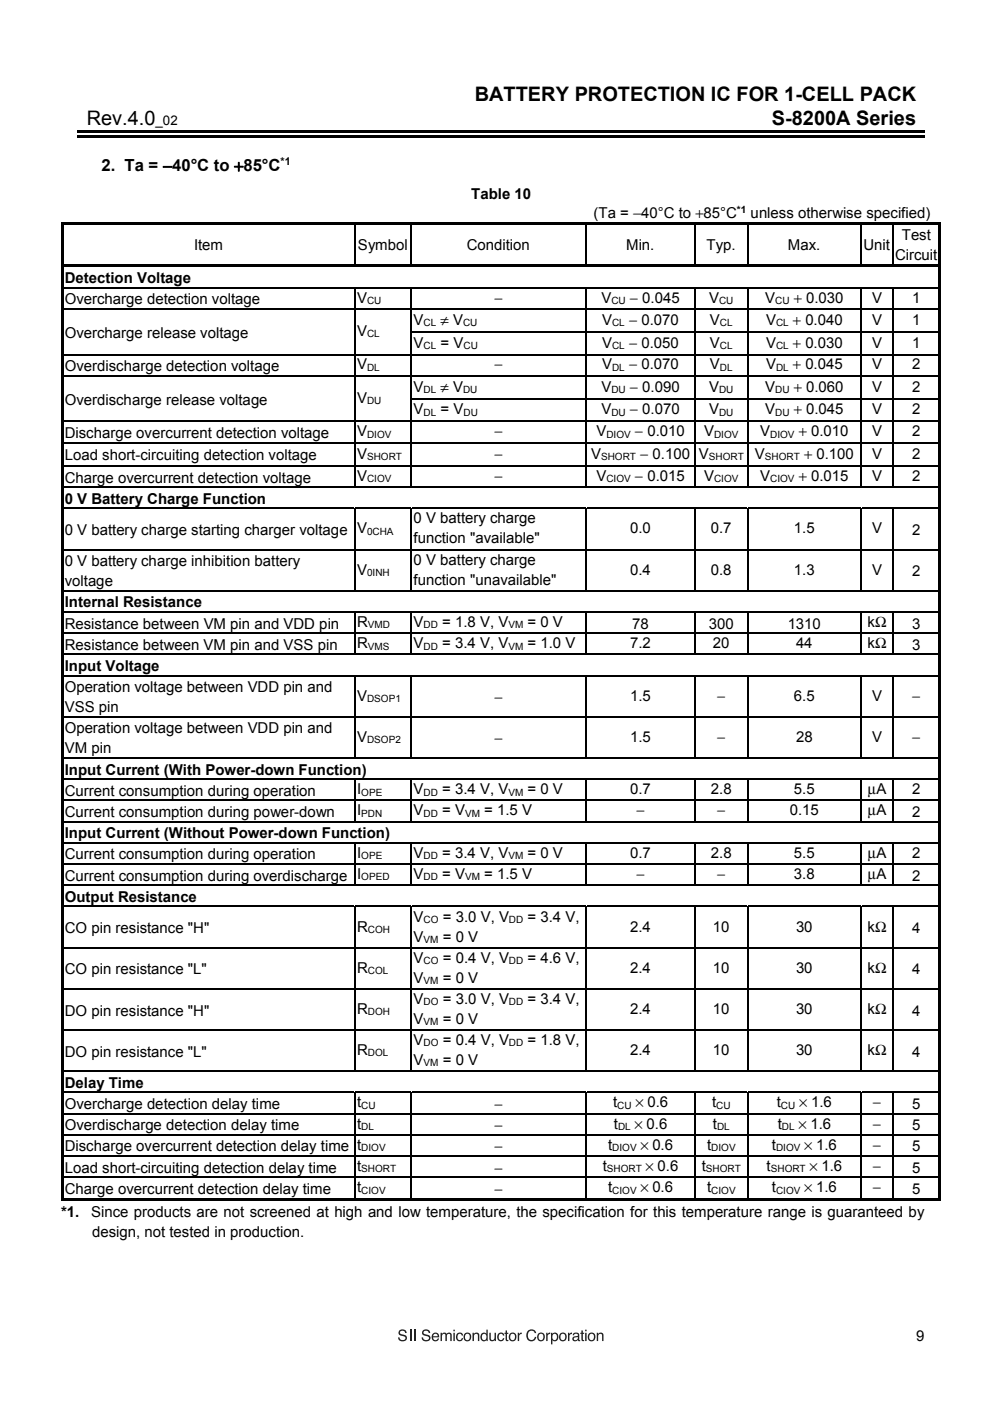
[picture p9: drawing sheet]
<svg xmlns="http://www.w3.org/2000/svg" width="210mm" height="297mm" viewBox="0 0 210 297" stroke-linecap="round" stroke-linejoin="round" font-family="sans-serif">
<defs><g id="words">
<g font-size="4.2">
<text x="100.7" y="21.4">BATTERY PROTECTION IC FOR 1-CELL PACK</text>
<text x="18.4" y="26.4">Rev.4.0</text>
<text x="163.7" y="26.4">S-8200A Series</text>
</g>
<text font-size="3.5" x="21.5" y="36.3">2. Ta = −40°C to +85°C</text>
<g font-size="3.2">
<text x="99.9" y="42.1">Table 10</text>
<text x="125.9" y="46.2">(Ta = −40°C to +85°C</text>
<text x="159.2" y="46.2">unless otherwise specified)</text>
<text x="41.1" y="53.1">Item</text>
<text x="75.9" y="53.1">Symbol</text>
<text x="99" y="53.1">Condition</text>
<text x="132.8" y="53.1">Min.</text>
<text x="149.9" y="53.1">Typ.</text>
<text x="167.1" y="53.1">Max.</text>
<text x="183.1" y="53.1">Unit</text>
<text x="191.3" y="51">Test</text>
<text x="13.7" y="60">Detection Voltage</text>
<text x="189.8" y="55.2">Circuit</text>
<text x="13.7" y="64.5">Overcharge detection voltage</text>
<text x="75.7" y="64.2">V</text>
<text x="104.9" y="64.2">−</text>
<text x="127.6" y="64.2">V</text>
<text x="133.6" y="64.2">− 0.045</text>
<text x="150.4" y="64.2">V</text>
<text x="162.3" y="64.2">V</text>
<text x="168.4" y="64.2">+ 0.030</text>
<text x="185" y="64.2">V</text>
<text x="193.5" y="64.2">1</text>
<text x="13.7" y="71.6">Overcharge release voltage</text>
<text x="75.7" y="71.2">V</text>
<text x="87.7" y="68.8">V</text>
<text x="93.4" y="68.8">≠ V</text>
<text x="127.7" y="68.8">V</text>
<text x="133.4" y="68.8">− 0.070</text>
<text x="150.6" y="68.8">V</text>
<text x="162.5" y="68.8">V</text>
<text x="168.2" y="68.8">+ 0.040</text>
<text x="185" y="68.8">V</text>
<text x="193.5" y="68.8">1</text>
<text x="87.7" y="73.7">V</text>
<text x="93.5" y="73.7">= V</text>
<text x="127.7" y="73.7">V</text>
<text x="133.4" y="73.7">− 0.050</text>
<text x="150.6" y="73.7">V</text>
<text x="162.5" y="73.7">V</text>
<text x="168.2" y="73.7">+ 0.030</text>
<text x="185" y="73.7">V</text>
<text x="193.5" y="73.7">1</text>
<text x="13.7" y="78.7">Overdischarge detection voltage</text>
<text x="75.7" y="78.3">V</text>
<text x="87.7" y="83">V</text>
<text x="93.4" y="83">≠ V</text>
<text x="104.9" y="78.3">−</text>
<text x="127.6" y="83">V</text>
<text x="127.7" y="78.3">V</text>
<text x="133.4" y="78.3">− 0.070</text>
<text x="133.6" y="83">− 0.090</text>
<text x="150.4" y="83">V</text>
<text x="150.6" y="78.3">V</text>
<text x="162.3" y="83">V</text>
<text x="162.5" y="78.3">V</text>
<text x="168.2" y="78.3">+ 0.045</text>
<text x="168.4" y="83">+ 0.060</text>
<text x="185" y="78.3">V</text>
<text x="185" y="83">V</text>
<text x="193.5" y="78.3">2</text>
<text x="193.5" y="83">2</text>
<text x="13.7" y="85.8">Overdischarge release voltage</text>
<text x="75.7" y="85.4">V</text>
<text x="87.7" y="87.9">V</text>
<text x="93.5" y="87.9">= V</text>
<text x="127.6" y="87.9">V</text>
<text x="133.6" y="87.9">− 0.070</text>
<text x="150.4" y="87.9">V</text>
<text x="162.3" y="87.9">V</text>
<text x="168.4" y="87.9">+ 0.045</text>
<text x="185" y="87.9">V</text>
<text x="193.5" y="87.9">2</text>
<text x="13.7" y="92.9">Discharge overcurrent detection voltage</text>
<text x="75.7" y="92.5">V</text>
<text x="104.9" y="92.5">−</text>
<text x="126.5" y="92.5">V</text>
<text x="134.7" y="92.5">− 0.010</text>
<text x="149.3" y="92.5">V</text>
<text x="161.2" y="92.5">V</text>
<text x="169.4" y="92.5">+ 0.010</text>
<text x="185" y="92.5">V</text>
<text x="193.5" y="92.5">2</text>
<text x="13.7" y="97.6">Load short-circuiting detection voltage</text>
<text x="75.7" y="97.3">V</text>
<text x="75.7" y="102">V</text>
<text x="104.9" y="97.3">−</text>
<text x="104.9" y="102">−</text>
<text x="125.4" y="97.3">V</text>
<text x="126.5" y="102">V</text>
<text x="134.7" y="102">− 0.015</text>
<text x="135.8" y="97.3">− 0.100 V</text>
<text x="149.3" y="102">V</text>
<text x="160.1" y="97.3">V</text>
<text x="161.2" y="102">V</text>
<text x="169.4" y="102">+ 0.015</text>
<text x="170.6" y="97.3">+ 0.100</text>
<text x="185" y="97.3">V</text>
<text x="185" y="102">V</text>
<text x="193.5" y="97.3">2</text>
<text x="193.5" y="102">2</text>
<text x="13.7" y="102.3">Charge overcurrent detection voltage</text>
<text x="13.7" y="106.8">0 V Battery Charge Function</text>
<text x="13.7" y="113.4">0 V battery charge starting charger voltage</text>
<text x="75.7" y="113.1">V</text>
<text x="87.7" y="111">0 V battery charge</text>
<text x="133.6" y="113.1">0.0</text>
<text x="150.8" y="113.1">0.7</text>
<text x="168.4" y="113.1">1.5</text>
<text x="185" y="113.1">V</text>
<text x="193.5" y="113.4">2</text>
<text x="87.7" y="115.2">function &quot;available&quot;</text>
<text x="87.7" y="119.7">0 V battery charge</text>
<text x="13.7" y="120.1">0 V battery charge inhibition battery</text>
<text x="13.7" y="124.3">voltage</text>
<text x="75.7" y="121.8">V</text>
<text x="87.7" y="124">function &quot;unavailable&quot;</text>
<text x="133.6" y="121.8">0.4</text>
<text x="150.8" y="121.8">0.8</text>
<text x="168.4" y="121.8">1.3</text>
<text x="185" y="121.8">V</text>
<text x="193.5" y="122.2">2</text>
<text x="13.7" y="128.8">Internal Resistance</text>
<text x="13.7" y="133.3">Resistance between VM pin and VDD pin</text>
<text x="13.7" y="137.8">Resistance between VM pin and VSS pin</text>
<text x="75.7" y="132.9">R</text>
<text x="75.7" y="137.4">R</text>
<text x="87.7" y="132.9">V</text>
<text x="87.7" y="137.4">V</text>
<text x="93.8" y="132.9">= 1.8 V, V</text>
<text x="93.8" y="137.4">= 3.4 V, V</text>
<text x="111.9" y="132.9">= 0 V</text>
<text x="111.9" y="137.4">= 1.0 V</text>
<text x="133.7" y="137.4">7.2</text>
<text x="134.1" y="133.3">78</text>
<text x="150.3" y="133.3">300</text>
<text x="151.2" y="137.4">20</text>
<text x="167.1" y="133.3">1310</text>
<text x="168.8" y="137.4">44</text>
<text x="184" y="137.4">kΩ</text>
<text x="184" y="132.9">kΩ</text>
<text x="193.5" y="133.3">3</text>
<text x="193.5" y="137.8">3</text>
<text x="13.7" y="142.3">Input Voltage</text>
<text x="13.7" y="146.8">Operation voltage between VDD pin and</text>
<text x="75.7" y="148.5">V</text>
<text x="104.9" y="148.9">−</text>
<text x="133.6" y="148.5">1.5</text>
<text x="152.1" y="148.5">−</text>
<text x="168.4" y="148.5">6.5</text>
<text x="185" y="148.5">V</text>
<text x="193.5" y="148.5">−</text>
<text x="13.7" y="151">VSS pin</text>
<text x="13.7" y="155.5">Operation voltage between VDD pin and</text>
<text x="13.7" y="159.7">VM pin</text>
<text x="75.7" y="157.3">V</text>
<text x="104.9" y="157.6">−</text>
<text x="133.6" y="157.3">1.5</text>
<text x="152.1" y="157.3">−</text>
<text x="168.8" y="157.3">28</text>
<text x="185" y="157.3">V</text>
<text x="193.5" y="157.3">−</text>
<text x="13.7" y="164.2">Input Current (With Power-down Function)</text>
<text x="13.7" y="168.7">Current consumption during operation</text>
<text x="13.7" y="173.2">Current consumption during power-down</text>
<text x="75.7" y="168.4">I</text>
<text x="75.7" y="172.9">I</text>
<text x="87.7" y="168.4">V</text>
<text x="87.7" y="172.9">V</text>
<text x="93.8" y="168.4">= 3.4 V, V</text>
<text x="93.8" y="172.9">= V</text>
<text x="102.7" y="172.9">= 1.5 V</text>
<text x="111.9" y="168.4">= 0 V</text>
<text x="133.7" y="168.4">0.7</text>
<text x="135" y="172.9">−</text>
<text x="150.8" y="168.4">2.8</text>
<text x="152.1" y="172.9">−</text>
<text x="167.5" y="172.9">0.15</text>
<text x="168.4" y="168.4">5.5</text>
<text x="184" y="168.4">μA</text>
<text x="184" y="172.9">μA</text>
<text x="193.5" y="168.4">2</text>
<text x="193.5" y="173.2">2</text>
<text x="13.7" y="177.7">Input Current (Without Power-down Function)</text>
<text x="13.7" y="182.2">Current consumption during operation</text>
<text x="75.7" y="181.9">I</text>
<text x="87.7" y="181.9">V</text>
<text x="93.8" y="181.9">= 3.4 V, V</text>
<text x="111.9" y="181.9">= 0 V</text>
<text x="133.7" y="181.9">0.7</text>
<text x="150.8" y="181.9">2.8</text>
<text x="168.4" y="181.9">5.5</text>
<text x="184" y="181.9">μA</text>
<text x="193.5" y="181.9">2</text>
<text x="13.7" y="186.7">Current consumption during overdischarge</text>
<text x="13.7" y="191.2">Output Resistance</text>
<text x="75.7" y="186.4">I</text>
<text x="87.7" y="186.4">V</text>
<text x="93.8" y="186.4">= V</text>
<text x="102.7" y="186.4">= 1.5 V</text>
<text x="135" y="186.4">−</text>
<text x="152.1" y="186.4">−</text>
<text x="168.4" y="186.4">3.8</text>
<text x="184" y="186.4">μA</text>
<text x="193.5" y="186.7">2</text>
<text x="13.7" y="197.8">CO pin resistance &quot;H&quot;</text>
<text x="75.7" y="197.5">R</text>
<text x="87.7" y="195.4">V</text>
<text x="93.9" y="195.4">= 3.0 V, V</text>
<text x="111.9" y="195.4">= 3.4 V,</text>
<text x="133.6" y="197.5">2.4</text>
<text x="151.2" y="197.5">10</text>
<text x="168.8" y="197.5">30</text>
<text x="184" y="197.5">kΩ</text>
<text x="193.5" y="197.8">4</text>
<text x="87.7" y="199.6">V</text>
<text x="93.9" y="199.6">= 0 V</text>
<text x="13.7" y="206.6">CO pin resistance &quot;L&quot;</text>
<text x="75.7" y="206.2">R</text>
<text x="87.7" y="208.3">V</text>
<text x="87.7" y="204.1">V</text>
<text x="93.9" y="204.1">= 0.4 V, V</text>
<text x="93.9" y="208.3">= 0 V</text>
<text x="111.9" y="204.1">= 4.6 V,</text>
<text x="133.6" y="206.2">2.4</text>
<text x="151.2" y="206.2">10</text>
<text x="168.8" y="206.2">30</text>
<text x="184" y="206.2">kΩ</text>
<text x="193.5" y="206.6">4</text>
<text x="13.7" y="215.3">DO pin resistance &quot;H&quot;</text>
<text x="75.7" y="215">R</text>
<text x="87.7" y="212.9">V</text>
<text x="93.9" y="212.9">= 3.0 V, V</text>
<text x="111.9" y="212.9">= 3.4 V,</text>
<text x="133.6" y="215">2.4</text>
<text x="151.2" y="215">10</text>
<text x="168.8" y="215">30</text>
<text x="184" y="215">kΩ</text>
<text x="193.5" y="215.3">4</text>
<text x="87.7" y="217.1">V</text>
<text x="87.7" y="221.6">V</text>
<text x="93.9" y="217.1">= 0 V</text>
<text x="93.9" y="221.6">= 0.4 V, V</text>
<text x="111.9" y="221.6">= 1.8 V,</text>
<text x="13.7" y="224">DO pin resistance &quot;L&quot;</text>
<text x="75.7" y="223.7">R</text>
<text x="87.7" y="225.8">V</text>
<text x="93.9" y="225.8">= 0 V</text>
<text x="133.6" y="223.7">2.4</text>
<text x="151.2" y="223.7">10</text>
<text x="168.8" y="223.7">30</text>
<text x="184" y="223.7">kΩ</text>
<text x="193.5" y="224">4</text>
<text x="13.7" y="230.7">Delay Time</text>
<text x="13.7" y="235.1">Overcharge detection delay time</text>
<text x="13.7" y="239.6">Overdischarge detection delay time</text>
<text x="75.7" y="234.8">t</text>
<text x="75.7" y="239.3">t</text>
<text x="104.9" y="235.1">−</text>
<text x="104.9" y="239.6">−</text>
<text x="130" y="234.8">t</text>
<text x="130.2" y="239.3">t</text>
<text x="134.6" y="239.3">× 0.6</text>
<text x="134.8" y="234.8">× 0.6</text>
<text x="151" y="234.8">t</text>
<text x="151.2" y="239.3">t</text>
<text x="164.8" y="234.8">t</text>
<text x="165" y="239.3">t</text>
<text x="169.3" y="239.3">× 1.6</text>
<text x="169.5" y="234.8">× 1.6</text>
<text x="185.1" y="239.3">−</text>
<text x="185.1" y="234.8">−</text>
<text x="193.5" y="239.6">5</text>
<text x="193.5" y="235.1">5</text>
<text x="13.7" y="244.1">Discharge overcurrent detection delay time</text>
<text x="75.7" y="243.8">t</text>
<text x="104.9" y="244.1">−</text>
<text x="129" y="243.8">t</text>
<text x="135.8" y="243.8">× 0.6</text>
<text x="150" y="243.8">t</text>
<text x="163.7" y="243.8">t</text>
<text x="170.6" y="243.8">× 1.6</text>
<text x="185.1" y="243.8">−</text>
<text x="193.5" y="244.1">5</text>
<text x="13.7" y="248.6">Load short-circuiting detection delay time</text>
<text x="75.7" y="248.3">t</text>
<text x="104.9" y="248.6">−</text>
<text x="127.8" y="248.3">t</text>
<text x="136.9" y="248.3">× 0.6</text>
<text x="148.8" y="248.3">t</text>
<text x="162.6" y="248.3">t</text>
<text x="171.7" y="248.3">× 1.6</text>
<text x="185.1" y="248.3">−</text>
<text x="193.5" y="248.6">5</text>
<text x="13.7" y="253.1">Charge overcurrent detection delay time</text>
<text x="75.7" y="252.8">t</text>
<text x="104.9" y="253.1">−</text>
<text x="129" y="252.8">t</text>
<text x="135.8" y="252.8">× 0.6</text>
<text x="150" y="252.8">t</text>
<text x="163.7" y="252.8">t</text>
<text x="170.6" y="252.8">× 1.6</text>
<text x="185.1" y="252.8">−</text>
<text x="193.5" y="253.1">5</text>
<text x="13" y="258">*1.</text>
<text x="19.3" y="258">Since products are not screened at high and low temperature, the specification for this temperature range is guaranteed by</text>
<text x="19.5" y="262.3">design, not tested in production.</text>
<text x="194.3" y="284.4">9</text>
</g>
<text font-size="2.8" x="33" y="26.4">_02</text>
<text font-size="2.3" x="59.5" y="35.1">*1</text>
<g font-size="2.1">
<text x="156.3" y="45.2">*1</text>
<text x="77.9" y="64.4">CU</text>
<text x="129.7" y="64.4">CU</text>
<text x="152.5" y="64.4">CU</text>
<text x="164.4" y="64.4">CU</text>
<text x="77.9" y="71.5">CL</text>
<text x="89.9" y="69.1">CL</text>
<text x="98.2" y="69.1">CU</text>
<text x="129.8" y="69.1">CL</text>
<text x="152.7" y="69.1">CL</text>
<text x="164.6" y="69.1">CL</text>
<text x="89.9" y="74">CL</text>
<text x="98.3" y="74">CU</text>
<text x="129.8" y="74">CL</text>
<text x="152.7" y="74">CL</text>
<text x="164.6" y="74">CL</text>
<text x="77.9" y="78.6">DL</text>
<text x="89.9" y="83.3">DL</text>
<text x="98.2" y="83.3">DU</text>
<text x="129.7" y="83.3">DU</text>
<text x="129.8" y="78.6">DL</text>
<text x="152.5" y="83.3">DU</text>
<text x="152.7" y="78.6">DL</text>
<text x="164.4" y="83.3">DU</text>
<text x="164.6" y="78.6">DL</text>
<text x="77.9" y="85.7">DU</text>
<text x="89.9" y="88.1">DL</text>
<text x="98.3" y="88.1">DU</text>
<text x="129.7" y="88.1">DU</text>
<text x="152.5" y="88.1">DU</text>
<text x="164.4" y="88.1">DU</text>
<text x="77.9" y="92.8">DIOV</text>
<text x="128.6" y="92.8">DIOV</text>
<text x="151.4" y="92.8">DIOV</text>
<text x="163.3" y="92.8">DIOV</text>
<text x="77.9" y="97.5">SHORT</text>
<text x="127.5" y="97.5">SHORT</text>
<text x="150.3" y="97.5">SHORT</text>
<text x="162.2" y="97.5">SHORT</text>
<text x="77.9" y="102.3">CIOV</text>
<text x="128.6" y="102.3">CIOV</text>
<text x="151.4" y="102.3">CIOV</text>
<text x="163.3" y="102.3">CIOV</text>
<text x="77.9" y="113.4">0CHA</text>
<text x="77.9" y="122.1">0INH</text>
<text x="78" y="133.2">VMD</text>
<text x="78" y="137.7">VMS</text>
<text x="89.9" y="133.2">DD</text>
<text x="89.9" y="137.7">DD</text>
<text x="107.8" y="133.2">VM</text>
<text x="107.8" y="137.7">VM</text>
<text x="77.9" y="148.8">DSOP1</text>
<text x="77.9" y="157.6">DSOP2</text>
<text x="76.6" y="168.7">OPE</text>
<text x="76.6" y="173.2">PDN</text>
<text x="89.9" y="168.7">DD</text>
<text x="89.9" y="173.2">DD</text>
<text x="98.7" y="173.2">VM</text>
<text x="107.8" y="168.7">VM</text>
<text x="76.6" y="182.2">OPE</text>
<text x="89.9" y="182.2">DD</text>
<text x="107.8" y="182.2">VM</text>
<text x="76.6" y="186.7">OPED</text>
<text x="89.9" y="186.7">DD</text>
<text x="98.7" y="186.7">VM</text>
<text x="78" y="197.8">COH</text>
<text x="89.9" y="195.7">CO</text>
<text x="107.9" y="195.7">DD</text>
<text x="89.9" y="199.9">VM</text>
<text x="78" y="206.5">COL</text>
<text x="89.9" y="204.4">CO</text>
<text x="89.9" y="208.6">VM</text>
<text x="107.9" y="204.4">DD</text>
<text x="78" y="215.2">DOH</text>
<text x="89.9" y="213.1">DO</text>
<text x="107.9" y="213.1">DD</text>
<text x="89.9" y="217.4">VM</text>
<text x="89.9" y="221.8">DO</text>
<text x="107.9" y="221.8">DD</text>
<text x="78" y="224">DOL</text>
<text x="89.9" y="226.1">VM</text>
<text x="76.6" y="235.1">CU</text>
<text x="76.6" y="239.6">DL</text>
<text x="130.9" y="235.1">CU</text>
<text x="131.1" y="239.6">DL</text>
<text x="151.9" y="235.1">CU</text>
<text x="152.1" y="239.6">DL</text>
<text x="165.7" y="235.1">CU</text>
<text x="165.8" y="239.6">DL</text>
<text x="76.6" y="244.1">DIOV</text>
<text x="129.9" y="244.1">DIOV</text>
<text x="150.9" y="244.1">DIOV</text>
<text x="164.6" y="244.1">DIOV</text>
<text x="76.6" y="248.6">SHORT</text>
<text x="128.7" y="248.6">SHORT</text>
<text x="149.7" y="248.6">SHORT</text>
<text x="163.5" y="248.6">SHORT</text>
<text x="76.6" y="253.1">CIOV</text>
<text x="129.9" y="253.1">CIOV</text>
<text x="150.9" y="253.1">CIOV</text>
<text x="164.6" y="253.1">CIOV</text>
</g>
</g></defs>
<path d="M16.3 28.6h77.7v.5h-77.7zM16.3 27.5h77.7v.5h-77.7zM93.8 27.5h1.6v.5h-1.6zM93.8 28.6h102.4v.5h-102.4zM95.4 27.5h100.8v.5h-100.8z" fill="#000"/>
<path d="M84.7 282.1a.92 .92 0 0 1 1.5 .5h-.3a.54 .54 0 0 0-.5-.5 .54 .54 0 0 0-.5 .6l.2 .1a1.03 1.03 0 0 1 1.2 1.1 .99 .99 0 0 1-1.1 .5 .99 .99 0 0 1-.8-.8h.3a.61 .61 0 0 0 .7 .5 .61 .61 0 0 0 .6-.6l-.3-.2a.97 .97 0 0 1-1.2-.9z" fill="#231f20"/>
<path d="M87.1 281.9v2.4M88.1 281.9v2.4" fill="none" stroke="#231f20" stroke-width=".33"/>
<g fill="#231f20">
<path d="M89.7 282.1a.92 .92 0 0 1 1.5 .5h-.3a.54 .54 0 0 0-.5-.5 .54 .54 0 0 0-.5 .6l.2 .1a1.03 1.03 0 0 1 1.2 1.1 .99 .99 0 0 1-1.1 .5 .99 .99 0 0 1-.8-.8h.3a.61 .61 0 0 0 .7 .5 .61 .61 0 0 0 .6-.6l-.3-.2a.97 .97 0 0 1-1.2-.9z"/>
<path d="M93.4 282.6h.3v.2a.58 .58 0 0 1 1 0 .59 .59 0 0 1 .7-.2 .59 .59 0 0 1 .4 .6v1.1h-.3v-1.3l-.3-.2-.4 .3v1.2h-.3v-1.1a.4 .4 0 0 0-.5-.4 .4 .4 0 0 0-.3 .6v.9h-.3z"/>
<path d="M96.9 282.8a.72 .72 0 0 1 .8-.3 .72 .72 0 0 1 .5 .7h-.3a.49 .49 0 0 0-.6-.4 .49 .49 0 0 0-.3 .7 .47 .47 0 0 0 .4 .6 .47 .47 0 0 0 .5-.4h.3a.79 .79 0 0 1-1 .6 .79 .79 0 0 1-.5-1.1z"/>
<path d="M100.2 282.6h.3v.2a.63 .63 0 0 1 .7-.2 .63 .63 0 0 1 .5 .6v1.1h-.3v-1.1a.44 .44 0 0 0-.6-.4 .44 .44 0 0 0-.3 .6v.9h-.3z"/>
<path d="M103.8 282.6h.3v1.1a.44 .44 0 0 0 .6 .4 .44 .44 0 0 0 .2-.7v-.8h.3v1.7h-.3v-.2a.6 .6 0 0 1-.7 .3 .6 .6 0 0 1-.4-.6z"/>
<path d="M105.7 282.8a.72 .72 0 0 1 .8-.3 .72 .72 0 0 1 .5 .7h-.3a.49 .49 0 0 0-.7-.4 .49 .49 0 0 0-.2 .7 .47 .47 0 0 0 .3 .6 .47 .47 0 0 0 .6-.4h.3a.79 .79 0 0 1-1.1 .6 .79 .79 0 0 1-.4-1.1z"/>
<path d="M107.2 282.1h.3v.5h.3v.2h-.3v1.2l.3 .1v.2a.42 .42 0 0 1-.6-.3v-1.2h-.2v-.2h.2z"/>
<path d="M109.8 282.6h.3v.3l.3-.3 .3-.1v.4a.47 .47 0 0 0-.6 .4v1h-.3z"/>
<path d="M111.9 282.2a1.03 1.03 0 0 1 1-.3 1.03 1.03 0 0 1 .8 .7h-.3a.77 .77 0 0 0-1-.4 .77 .77 0 0 0-.4 1 .75 .75 0 0 0 .5 .9 .75 .75 0 0 0 .9-.7h.3a1.11 1.11 0 0 1-1.4 .9 1.11 1.11 0 0 1-.6-1.5z"/>
<path d="M115.8 282.6h.3v.3l.3-.3 .3-.1v.4a.47 .47 0 0 0-.6 .4v1h-.3z"/>
<path d="M120.5 282.6h.3v.3l.3-.3 .2-.1v.4a.47 .47 0 0 0-.5 .4v1h-.3z"/>
<path d="M123.3 282.1h.3v.5h.3v.2h-.3v1.2l.3 .1v.2a.42 .42 0 0 1-.6-.3v-1.2h-.2v-.2h.2z"/>
<path d="M126.6 282.6h.3v.2a.63 .63 0 0 1 .7-.2 .63 .63 0 0 1 .4 .6v1.1h-.3v-1.1a.44 .44 0 0 0-.5-.4 .44 .44 0 0 0-.3 .6v.9h-.3z"/>
<path d="M92 282.9l-.1 .4h.9l-.3-.5zM91.8 282.8a.8 .8 0 0 1 1-.2 .8 .8 0 0 1 .3 .9h-1.2a.5 .5 0 0 0 .3 .6 .5 .5 0 0 0 .6-.3h.3a.85 .85 0 0 1-1.2 .5 .85 .85 0 0 1-.3-1.3z"/>
<path d="M96.2 282.6h.3v1.7h-.3zM96.2 281.9h.3v.4h-.3z"/>
<path d="M98.8 282.9a.63 .63 0 0 0-.2 .9 .63 .63 0 0 0 .9 .1 .64 .64 0 0 0 .1-.8 .64 .64 0 0 0-.8-.2zM98.5 282.8a.86 .86 0 0 1 1.3 .1 .86 .86 0 0 1-.2 1.2 .86 .86 0 0 1-1.2-.1l-.1-.8z"/>
<path d="M102.3 283a.61 .61 0 0 0-.1 .8 .61 .61 0 0 0 .8 .2 .61 .61 0 0 0 .2-.9 .61 .61 0 0 0-.9-.1zM102.2 282.7l.6-.1 .4 .2v-.9h.2v2.4h-.2v-.2a.76 .76 0 0 1-1 .2 .76 .76 0 0 1-.3-1.1z"/>
<path d="M108.4 282.9a.63 .63 0 0 0-.2 .9 .63 .63 0 0 0 .9 .1 .64 .64 0 0 0 .1-.8 .64 .64 0 0 0-.8-.2zM108.1 282.8a.86 .86 0 0 1 1.2 .1 .86 .86 0 0 1-.1 1.2 .86 .86 0 0 1-1.2-.1l-.1-.8z"/>
<path d="M114.5 282.9a.63 .63 0 0 0-.3 .9 .63 .63 0 0 0 .9 .1 .64 .64 0 0 0 .1-.8 .64 .64 0 0 0-.7-.2zM114.2 282.8a.86 .86 0 0 1 1.2 .1 .86 .86 0 0 1-.2 1.2 .86 .86 0 0 1-1.2-.1v-.8z"/>
<path d="M117.3 282.9a.62 .62 0 0 0-.2 .9 .62 .62 0 0 0 .9 .2 .62 .62 0 0 0 .1-.9 .62 .62 0 0 0-.8-.2zM116.9 282.6h.3v.2a.78 .78 0 0 1 1-.1 .78 .78 0 0 1 .2 1.1 .7 .7 0 0 1-.5 .6 .7 .7 0 0 1-.7-.3v.9h-.3z"/>
<path d="M119.1 282.9a.63 .63 0 0 0-.2 .9 .63 .63 0 0 0 .9 .1 .64 .64 0 0 0 .1-.8 .64 .64 0 0 0-.8-.2zM118.8 282.8a.86 .86 0 0 1 1.2 .1 .86 .86 0 0 1-.1 1.2 .86 .86 0 0 1-1.2-.1l-.1-.8z"/>
<path d="M121.7 283.7a.42 .42 0 0 0 .6 .4 .42 .42 0 0 0 .2-.6zM121.6 282.8a.76 .76 0 0 1 1.3 .2v1.1h.2v.2l-.2 .1a.5 .5 0 0 0-.8 0 .54 .54 0 0 1-.7-.4 .54 .54 0 0 1 .5-.7l.7-.1a.4 .4 0 0 0-.4-.4 .4 .4 0 0 0-.4 .3h-.3z"/>
<path d="M124.1 282.6h.3v1.7h-.3zM124.1 281.9h.3v.4h-.3z"/>
<path d="M125.2 282.9a.63 .63 0 0 0-.2 .9 .63 .63 0 0 0 .9 .1 .64 .64 0 0 0 .1-.8 .64 .64 0 0 0-.8-.2zM124.9 282.8a.86 .86 0 0 1 1.2 .1 .86 .86 0 0 1-.1 1.2 .86 .86 0 0 1-1.2-.1l-.1-.8z"/>
</g>
<g fill="#000">
<path d="M13 47.1h.5v.5h-.5zM13 47.1h186.6v.5h-186.6zM13 47.6h.5v8.5h-.5zM13 56.1h62.6v.5h-62.6zM75.4 56.1h12.3v.5h-12.3zM87.4 56.1h37.3v.5h-37.3zM124.4 56.1h23.4v.5h-23.4zM147.6 56.1h11.4v.5h-11.4zM158.7 56.1h24.4v.5h-24.4zM182.8 56.1h7v.5h-7zM189.5 56.1h10.1v.5h-10.1zM199.1 47.1h.5v.5h-.5z"/>
<path d="M199.1 47.6h.5v8.5h-.5zM13 56.6h.5v4.2h-.5zM13 60.8h.5v.3h-.5zM13 61.1h.5v4.2h-.5zM13 65.3h.5v.3h-.5zM13 65.6h.5v4.6h-.5zM13 70.2h.5v.3h-.5zM13 70.5h.5v4.5h-.5zM13 75h.5v.3h-.5zM13 75.3h.5v4.2h-.5zM13 79.5h.5v.3h-.5zM75.1 60.8h.3v.3h-.3z"/>
<path d="M75.1 65.3h.3v.3h-.3zM75.1 70.2h.3v.3h-.3zM75.1 75h.3v.3h-.3zM75.1 79.5h.3v.3h-.3zM87.1 60.8h.3v.3h-.3zM87.1 65.3h.3v.3h-.3zM87.1 70.2h.3v.3h-.3zM87.1 75h.3v.3h-.3zM87.1 79.5h.3v.3h-.3zM124.2 60.8h.2v.3h-.2zM124.2 65.3h.2v.3h-.2zM124.2 70.2h.2v.3h-.2z"/>
<path d="M124.2 75h.2v.3h-.2zM124.2 79.5h.2v.3h-.2zM147.3 60.8h.3v.3h-.3zM147.3 65.3h.3v.3h-.3zM147.3 70.2h.3v.3h-.3zM147.3 75h.3v.3h-.3zM147.3 79.5h.3v.3h-.3zM158.4 60.8h.3v.3h-.3zM158.4 65.3h.3v.3h-.3zM158.4 70.2h.3v.3h-.3zM158.4 75h.3v.3h-.3zM158.4 79.5h.3v.3h-.3z"/>
<path d="M182.6 60.8h.2v.3h-.2zM182.6 65.3h.2v.3h-.2zM182.6 70.2h.2v.3h-.2zM182.6 75h.2v.3h-.2zM182.6 79.5h.2v.3h-.2zM189.2 60.8h.3v.3h-.3zM189.2 65.3h.3v.3h-.3zM189.2 70.2h.3v.3h-.3zM189.2 75h.3v.3h-.3zM189.2 79.5h.3v.3h-.3zM199.1 56.6h.5v4.2h-.5zM199.1 60.8h.5v.3h-.5z"/>
<path d="M199.1 61.1h.5v4.2h-.5zM199.1 65.3h.5v.3h-.5zM199.1 65.6h.5v4.6h-.5zM199.1 70.2h.5v.3h-.5zM199.1 70.5h.5v4.5h-.5zM199.1 75h.5v.3h-.5zM199.1 75.3h.5v4.2h-.5zM199.1 79.5h.5v.3h-.5zM13 79.8h.5v4.6h-.5zM13 84.4h.5v.3h-.5zM13 84.7h.5v4.5h-.5zM13 89.2h.5v.3h-.5z"/>
<path d="M13 89.5h.5v4.2h-.5zM13 93.7h.5v.3h-.5zM13 94h.5v4.7h-.5zM13 98.7h.5v.3h-.5zM75.1 84.4h.3v.3h-.3zM75.1 89.2h.3v.3h-.3zM75.1 93.7h.3v.3h-.3zM75.1 98.7h.3v.3h-.3zM87.1 84.4h.3v.3h-.3zM87.1 89.2h.3v.3h-.3zM87.1 93.7h.3v.3h-.3zM87.1 98.7h.3v.3h-.3z"/>
<path d="M124.2 84.4h.2v.3h-.2zM124.2 89.2h.2v.3h-.2zM124.2 93.7h.2v.3h-.2zM124.2 98.7h.2v.3h-.2zM147.3 84.4h.3v.3h-.3zM147.3 89.2h.3v.3h-.3zM147.3 93.7h.3v.3h-.3zM147.3 98.7h.3v.3h-.3zM158.4 84.4h.3v.3h-.3zM158.4 89.2h.3v.3h-.3zM158.4 93.7h.3v.3h-.3zM158.4 98.7h.3v.3h-.3z"/>
<path d="M182.6 84.4h.2v.3h-.2zM182.6 89.2h.2v.3h-.2zM182.6 93.7h.2v.3h-.2zM182.6 98.7h.2v.3h-.2zM189.2 84.4h.3v.3h-.3zM189.2 89.2h.3v.3h-.3zM189.2 93.7h.3v.3h-.3zM189.2 98.7h.3v.3h-.3zM199.1 79.8h.5v4.6h-.5zM199.1 84.4h.5v.3h-.5zM199.1 84.7h.5v4.5h-.5zM199.1 89.2h.5v.3h-.5z"/>
<path d="M199.1 89.5h.5v4.2h-.5zM199.1 93.7h.5v.3h-.5zM199.1 94h.5v4.7h-.5zM199.1 98.7h.5v.3h-.5zM13 99h.5v4.2h-.5zM13 103.2h.5v.2h-.5zM13 103.4h.5v4.3h-.5zM13 107.7h.5v.2h-.5zM13 107.9h.5v8.5h-.5zM13 116.4h.5v.3h-.5zM75.1 107.7h.3v.2h-.3zM75.1 116.4h.3v.3h-.3z"/>
<path d="M87.1 107.7h.3v.2h-.3zM87.1 116.4h.3v.3h-.3zM124.2 107.7h.2v.2h-.2zM124.2 116.4h.2v.3h-.2zM147.3 107.7h.3v.2h-.3zM147.3 116.4h.3v.3h-.3zM158.4 107.7h.3v.2h-.3zM158.4 116.4h.3v.3h-.3zM182.6 107.7h.2v.2h-.2zM182.6 116.4h.2v.3h-.2zM189.2 107.7h.3v.2h-.3zM189.2 116.4h.3v.3h-.3z"/>
<path d="M199.1 99h.5v4.2h-.5zM199.1 103.2h.5v.2h-.5zM199.1 103.4h.5v4.3h-.5zM199.1 107.7h.5v.2h-.5zM199.1 107.9h.5v8.5h-.5zM199.1 116.4h.5v.3h-.5zM13 116.7h.5v8.4h-.5zM13 125.1h.5v.3h-.5zM13 125.4h.5v4.2h-.5zM13 129.6h.5v.3h-.5zM13 129.9h.5v4.2h-.5zM13 134.1h.5v.3h-.5z"/>
<path d="M13 134.4h.5v4.2h-.5zM13 138.6h.5v.3h-.5zM75.1 129.6h.3v.3h-.3zM75.1 134.1h.3v.3h-.3zM87.1 129.6h.3v.3h-.3zM87.1 134.1h.3v.3h-.3zM124.2 129.6h.2v.3h-.2zM124.2 134.1h.2v.3h-.2zM147.3 129.6h.3v.3h-.3zM147.3 134.1h.3v.3h-.3zM158.4 129.6h.3v.3h-.3zM158.4 134.1h.3v.3h-.3z"/>
<path d="M182.6 129.6h.2v.3h-.2zM182.6 134.1h.2v.3h-.2zM189.2 129.6h.3v.3h-.3zM189.2 134.1h.3v.3h-.3zM199.1 116.7h.5v8.4h-.5zM199.1 125.1h.5v.3h-.5zM199.1 125.4h.5v4.2h-.5zM199.1 129.6h.5v.3h-.5zM199.1 129.9h.5v4.2h-.5zM199.1 134.1h.5v.3h-.5zM199.1 134.4h.5v4.2h-.5zM199.1 138.6h.5v.3h-.5z"/>
<path d="M13 138.9h.5v4.2h-.5zM13 143.1h.5v.3h-.5zM13 143.4h.5v8.4h-.5zM13 151.8h.5v.3h-.5zM75.1 143.1h.3v.3h-.3zM75.1 151.8h.3v.3h-.3zM87.1 143.1h.3v.3h-.3zM87.1 151.8h.3v.3h-.3zM124.2 143.1h.2v.3h-.2zM124.2 151.8h.2v.3h-.2zM147.3 143.1h.3v.3h-.3zM147.3 151.8h.3v.3h-.3z"/>
<path d="M158.4 143.1h.3v.3h-.3zM158.4 151.8h.3v.3h-.3zM182.6 143.1h.2v.3h-.2zM182.6 151.8h.2v.3h-.2zM189.2 143.1h.3v.3h-.3zM189.2 151.8h.3v.3h-.3zM199.1 138.9h.5v4.2h-.5zM199.1 143.1h.5v.3h-.5zM199.1 143.4h.5v8.4h-.5zM199.1 151.8h.5v.3h-.5zM13 152.1h.5v8.5h-.5zM13 160.6h.5v.3h-.5z"/>
<path d="M13 160.9h.5v4.2h-.5zM13 165.1h.5v.3h-.5zM13 165.4h.5v4.2h-.5zM13 169.6h.5v.3h-.5zM13 169.9h.5v4.2h-.5zM13 174.1h.5v.2h-.5zM13 174.3h.5v4.3h-.5zM13 178.6h.5v.3h-.5zM75.1 165.1h.3v.3h-.3zM75.1 169.6h.3v.3h-.3zM75.1 178.6h.3v.3h-.3zM87.1 165.1h.3v.3h-.3z"/>
<path d="M87.1 169.6h.3v.3h-.3zM87.1 178.6h.3v.3h-.3zM124.2 165.1h.2v.3h-.2zM124.2 169.6h.2v.3h-.2zM124.2 178.6h.2v.3h-.2zM147.3 165.1h.3v.3h-.3zM147.3 169.6h.3v.3h-.3zM147.3 178.6h.3v.3h-.3zM158.4 165.1h.3v.3h-.3zM158.4 169.6h.3v.3h-.3zM158.4 178.6h.3v.3h-.3zM182.6 165.1h.2v.3h-.2z"/>
<path d="M182.6 169.6h.2v.3h-.2zM182.6 178.6h.2v.3h-.2zM189.2 165.1h.3v.3h-.3zM189.2 169.6h.3v.3h-.3zM189.2 178.6h.3v.3h-.3zM199.1 152.1h.5v8.5h-.5zM199.1 160.6h.5v.3h-.5zM199.1 160.9h.5v4.2h-.5zM199.1 165.1h.5v.3h-.5zM199.1 165.4h.5v4.2h-.5zM199.1 169.6h.5v.3h-.5zM199.1 169.9h.5v4.2h-.5z"/>
<path d="M199.1 174.1h.5v.2h-.5zM199.1 174.3h.5v4.3h-.5zM199.1 178.6h.5v.3h-.5zM13 178.9h.5v4.2h-.5zM13 183.1h.5v.2h-.5zM13 183.3h.5v4.3h-.5zM13 187.6h.5v.3h-.5zM13 187.9h.5v4.2h-.5zM13 192.1h.5v.2h-.5zM75.1 183.1h.3v.2h-.3zM75.1 192.1h.3v.2h-.3zM87.1 183.1h.3v.2h-.3z"/>
<path d="M87.1 192.1h.3v.2h-.3zM124.2 183.1h.2v.2h-.2zM124.2 192.1h.2v.2h-.2zM147.3 183.1h.3v.2h-.3zM147.3 192.1h.3v.2h-.3zM158.4 183.1h.3v.2h-.3zM158.4 192.1h.3v.2h-.3zM182.6 183.1h.2v.2h-.2zM182.6 192.1h.2v.2h-.2zM189.2 183.1h.3v.2h-.3zM189.2 192.1h.3v.2h-.3zM199.1 178.9h.5v4.2h-.5z"/>
<path d="M199.1 183.1h.5v.2h-.5zM199.1 183.3h.5v4.3h-.5zM199.1 187.6h.5v.3h-.5zM199.1 187.9h.5v4.2h-.5zM199.1 192.1h.5v.2h-.5zM13 192.3h.5v8.5h-.5zM13 200.8h.5v.3h-.5zM13 201.1h.5v8.4h-.5zM13 209.5h.5v.3h-.5zM13 209.8h.5v8.5h-.5zM13 218.3h.5v.2h-.5zM75.1 200.8h.3v.3h-.3z"/>
<path d="M75.1 209.5h.3v.3h-.3zM75.1 218.3h.3v.2h-.3zM87.1 200.8h.3v.3h-.3zM87.1 209.5h.3v.3h-.3zM87.1 218.3h.3v.2h-.3zM124.2 200.8h.2v.3h-.2zM124.2 209.5h.2v.3h-.2zM124.2 218.3h.2v.2h-.2zM147.3 200.8h.3v.3h-.3zM147.3 209.5h.3v.3h-.3zM147.3 218.3h.3v.2h-.3zM158.4 200.8h.3v.3h-.3z"/>
<path d="M158.4 209.5h.3v.3h-.3zM158.4 218.3h.3v.2h-.3zM182.6 200.8h.2v.3h-.2zM182.6 209.5h.2v.3h-.2zM182.6 218.3h.2v.2h-.2zM189.2 200.8h.3v.3h-.3zM189.2 209.5h.3v.3h-.3zM189.2 218.3h.3v.2h-.3zM199.1 192.3h.5v8.5h-.5zM199.1 200.8h.5v.3h-.5zM199.1 201.1h.5v8.4h-.5zM199.1 209.5h.5v.3h-.5z"/>
<path d="M199.1 209.8h.5v8.5h-.5zM199.1 218.3h.5v.2h-.5zM13 218.5h.5v8.5h-.5zM13 227h.5v.3h-.5zM13 227.3h.5v4.2h-.5zM13 231.5h.5v.3h-.5zM13 231.8h.5v4.2h-.5zM13 236h.5v.3h-.5zM75.1 231.5h.3v.3h-.3zM75.1 236h.3v.3h-.3zM87.1 231.5h.3v.3h-.3zM87.1 236h.3v.3h-.3z"/>
<path d="M124.2 231.5h.2v.3h-.2zM124.2 236h.2v.3h-.2zM147.3 231.5h.3v.3h-.3zM147.3 236h.3v.3h-.3zM158.4 231.5h.3v.3h-.3zM158.4 236h.3v.3h-.3zM182.6 231.5h.2v.3h-.2zM182.6 236h.2v.3h-.2zM189.2 231.5h.3v.3h-.3zM189.2 236h.3v.3h-.3zM199.1 218.5h.5v8.5h-.5zM199.1 227h.5v.3h-.5z"/>
<path d="M199.1 227.3h.5v4.2h-.5zM199.1 231.5h.5v.3h-.5zM199.1 231.8h.5v4.2h-.5zM199.1 236h.5v.3h-.5zM13 236.3h.5v4.2h-.5zM13 240.5h.5v.3h-.5zM13 240.8h.5v4.2h-.5zM13 245h.5v.3h-.5zM13 245.3h.5v4.2h-.5zM13 249.5h.5v.3h-.5zM13 249.8h.5v4.7h-.5zM13 254h62.1v.5h-62.1z"/>
<path d="M75.1 240.5h.3v.3h-.3zM75.1 245h.3v.3h-.3zM75.1 249.5h.3v.3h-.3zM75.1 254h12v.5h-12zM87.1 240.5h.3v.3h-.3zM87.1 245h.3v.3h-.3zM87.1 249.5h.3v.3h-.3zM87.1 254h37.1v.5h-37.1zM124.2 240.5h.2v.3h-.2zM124.2 245h.2v.3h-.2zM124.2 249.5h.2v.3h-.2zM124.2 254h23.1v.5h-23.1z"/>
<path d="M147.3 240.5h.3v.3h-.3zM147.3 245h.3v.3h-.3zM147.3 249.5h.3v.3h-.3zM147.3 254h11.1v.5h-11.1zM158.4 240.5h.3v.3h-.3zM158.4 245h.3v.3h-.3zM158.4 249.5h.3v.3h-.3zM158.4 254h24.2v.5h-24.2zM182.6 240.5h.2v.3h-.2zM182.6 245h.2v.3h-.2zM182.6 249.5h.2v.3h-.2zM182.6 254h6.6v.5h-6.6z"/>
<path d="M189.2 240.5h.3v.3h-.3zM189.2 245h.3v.3h-.3zM189.2 249.5h.3v.3h-.3zM189.2 254h9.9v.5h-9.9zM199.1 236.3h.5v4.2h-.5zM199.1 240.5h.5v.3h-.5zM199.1 240.8h.5v4.2h-.5zM199.1 245h.5v.3h-.5zM199.1 245.3h.5v4.2h-.5zM199.1 249.5h.5v.3h-.5zM199.1 249.8h.5v4.7h-.5zM199.1 254h.5v.5h-.5z"/>
</g>
<g fill="none" stroke="#000" stroke-width=".25">
<path d="M75.2 47.6v8.5M87.2 47.6v8.5M124.3 47.6v8.5M147.4 47.6v8.5M158.6 47.6v8.5M182.7 47.6v8.5M189.4 47.6v8.5M13.5 61h61.6M13.5 65.5h61.6M13.5 75.2h61.6M13.5 79.7h61.6M75.2 61.1v4.2"/>
<path d="M75.2 65.6v4.6M75.2 70.5v4.5M75.2 75.3v4.2M75.2 79.8v4.6M75.4 61h11.7M75.4 65.5h11.7M75.4 75.2h11.7M75.4 79.7h11.7M87.2 61.1v4.2M87.2 65.6v4.6M87.2 70.5v4.5M87.2 75.3v4.2"/>
<path d="M87.2 79.8v4.6M87.4 61h36.8M87.4 65.5h36.8M87.4 70.3h36.8M87.4 75.2h36.8M87.4 79.7h36.8M124.3 61.1v4.2M124.3 65.6v4.6M124.3 70.5v4.5M124.3 75.3v4.2M124.3 79.8v4.6M124.4 61h22.9"/>
<path d="M124.4 65.5h22.9M124.4 70.3h22.9M124.4 75.2h22.9M124.4 79.7h22.9M147.4 61.1v4.2M147.4 65.6v4.6M147.4 70.5v4.5M147.4 75.3v4.2M147.4 79.8v4.6M147.6 61h10.8M147.6 65.5h10.8M147.6 70.3h10.8"/>
<path d="M147.6 75.2h10.8M147.6 79.7h10.8M158.6 61.1v4.2M158.6 65.6v4.6M158.6 70.5v4.5M158.6 75.3v4.2M158.6 79.8v4.6M158.7 61h23.9M158.7 65.5h23.9M158.7 70.3h23.9M158.7 75.2h23.9M158.7 79.7h23.9"/>
<path d="M182.7 61.1v4.2M182.7 65.6v4.6M182.7 70.5v4.5M182.7 75.3v4.2M182.7 79.8v4.6M182.8 61h6.4M182.8 65.5h6.4M182.8 70.3h6.4M182.8 75.2h6.4M182.8 79.7h6.4M189.4 61.1v4.2M189.4 65.6v4.6"/>
<path d="M189.4 70.5v4.5M189.4 75.3v4.2M189.4 79.8v4.6M189.5 61h9.6M189.5 65.5h9.6M189.5 70.3h9.6M189.5 75.2h9.6M189.5 79.7h9.6M13.5 89.4h61.6M13.5 93.9h61.6M13.5 98.8h61.6M75.2 84.7v4.5"/>
<path d="M75.2 89.5v4.2M75.2 94v4.7M75.2 99v4.2M75.4 89.4h11.7M75.4 93.9h11.7M75.4 98.8h11.7M87.2 84.7v4.5M87.2 89.5v4.2M87.2 94v4.7M87.2 99v4.2M87.4 84.5h36.8M87.4 89.4h36.8"/>
<path d="M87.4 93.9h36.8M87.4 98.8h36.8M124.3 84.7v4.5M124.3 89.5v4.2M124.3 94v4.7M124.3 99v4.2M124.4 84.5h22.9M124.4 89.4h22.9M124.4 93.9h22.9M124.4 98.8h22.9M147.4 84.7v4.5M147.4 89.5v4.2"/>
<path d="M147.4 94v4.7M147.4 99v4.2M147.6 84.5h10.8M147.6 89.4h10.8M147.6 93.9h10.8M147.6 98.8h10.8M158.6 84.7v4.5M158.6 89.5v4.2M158.6 94v4.7M158.6 99v4.2M158.7 84.5h23.9M158.7 89.4h23.9"/>
<path d="M158.7 93.9h23.9M158.7 98.8h23.9M182.7 84.7v4.5M182.7 89.5v4.2M182.7 94v4.7M182.7 99v4.2M182.8 84.5h6.4M182.8 89.4h6.4M182.8 93.9h6.4M182.8 98.8h6.4M189.4 84.7v4.5M189.4 89.5v4.2"/>
<path d="M189.4 94v4.7M189.4 99v4.2M189.5 84.5h9.6M189.5 89.4h9.6M189.5 93.9h9.6M189.5 98.8h9.6M13.5 103.3h185.6M13.5 107.8h61.6M13.5 116.5h61.6M75.2 107.9v8.5M75.2 116.7v8.4M75.4 107.8h11.7"/>
<path d="M75.4 116.5h11.7M87.2 107.9v8.5M87.2 116.7v8.4M87.4 107.8h36.8M87.4 116.5h36.8M124.3 107.9v8.5M124.3 116.7v8.4M124.4 107.8h22.9M124.4 116.5h22.9M147.4 107.9v8.5M147.4 116.7v8.4M147.6 107.8h10.8"/>
<path d="M147.6 116.5h10.8M158.6 107.9v8.5M158.6 116.7v8.4M158.7 107.8h23.9M158.7 116.5h23.9M182.7 107.9v8.5M182.7 116.7v8.4M182.8 107.8h6.4M182.8 116.5h6.4M189.4 107.9v8.5M189.4 116.7v8.4M189.5 107.8h9.6"/>
<path d="M189.5 116.5h9.6M13.5 125.3h185.6M13.5 129.8h61.6M13.5 134.3h61.6M13.5 138.7h185.6M75.2 129.9v4.2M75.2 134.4v4.2M75.4 129.8h11.7M75.4 134.3h11.7M87.2 129.9v4.2M87.2 134.4v4.2M87.4 129.8h36.8"/>
<path d="M87.4 134.3h36.8M124.3 129.9v4.2M124.3 134.4v4.2M124.4 129.8h22.9M124.4 134.3h22.9M147.4 129.9v4.2M147.4 134.4v4.2M147.6 129.8h10.8M147.6 134.3h10.8M158.6 129.9v4.2M158.6 134.4v4.2M158.7 129.8h23.9"/>
<path d="M158.7 134.3h23.9M182.7 129.9v4.2M182.7 134.4v4.2M182.8 129.8h6.4M182.8 134.3h6.4M189.4 129.9v4.2M189.4 134.4v4.2M189.5 129.8h9.6M189.5 134.3h9.6M13.5 143.3h61.6M13.5 152h61.6M75.2 143.4v8.4"/>
<path d="M75.2 152.1v8.5M75.4 143.3h11.7M75.4 152h11.7M87.2 143.4v8.4M87.2 152.1v8.5M87.4 143.3h36.8M87.4 152h36.8M124.3 143.4v8.4M124.3 152.1v8.5M124.4 143.3h22.9M124.4 152h22.9M147.4 143.4v8.4"/>
<path d="M147.4 152.1v8.5M147.6 143.3h10.8M147.6 152h10.8M158.6 143.4v8.4M158.6 152.1v8.5M158.7 143.3h23.9M158.7 152h23.9M182.7 143.4v8.4M182.7 152.1v8.5M182.8 143.3h6.4M182.8 152h6.4M189.4 143.4v8.4"/>
<path d="M189.4 152.1v8.5M189.5 143.3h9.6M189.5 152h9.6M13.5 160.7h185.6M13.5 165.2h61.6M13.5 169.7h61.6M13.5 174.2h185.6M13.5 178.7h61.6M75.2 165.4v4.2M75.2 169.9v4.2M75.2 178.9v4.2M75.4 165.2h11.7"/>
<path d="M75.4 169.7h11.7M75.4 178.7h11.7M87.2 165.4v4.2M87.2 169.9v4.2M87.2 178.9v4.2M87.4 165.2h36.8M87.4 169.7h36.8M87.4 178.7h36.8M124.3 165.4v4.2M124.3 169.9v4.2M124.3 178.9v4.2M124.4 165.2h22.9"/>
<path d="M124.4 169.7h22.9M124.4 178.7h22.9M147.4 165.4v4.2M147.4 169.9v4.2M147.4 178.9v4.2M147.6 165.2h10.8M147.6 169.7h10.8M147.6 178.7h10.8M158.6 165.4v4.2M158.6 169.9v4.2M158.6 178.9v4.2M158.7 165.2h23.9"/>
<path d="M158.7 169.7h23.9M158.7 178.7h23.9M182.7 165.4v4.2M182.7 169.9v4.2M182.7 178.9v4.2M182.8 165.2h6.4M182.8 169.7h6.4M182.8 178.7h6.4M189.4 165.4v4.2M189.4 169.9v4.2M189.4 178.9v4.2M189.5 165.2h9.6"/>
<path d="M189.5 169.7h9.6M189.5 178.7h9.6M13.5 183.2h61.6M13.5 187.7h185.6M13.5 192.2h61.6M75.2 183.3v4.3M75.2 192.3v8.5M75.4 183.2h11.7M75.4 192.2h11.7M87.2 183.3v4.3M87.2 192.3v8.5M87.4 183.2h36.8"/>
<path d="M87.4 192.2h36.8M124.3 183.3v4.3M124.3 192.3v8.5M124.4 183.2h22.9M124.4 192.2h22.9M147.4 183.3v4.3M147.4 192.3v8.5M147.6 183.2h10.8M147.6 192.2h10.8M158.6 183.3v4.3M158.6 192.3v8.5M158.7 183.2h23.9"/>
<path d="M158.7 192.2h23.9M182.7 183.3v4.3M182.7 192.3v8.5M182.8 183.2h6.4M182.8 192.2h6.4M189.4 183.3v4.3M189.4 192.3v8.5M189.5 183.2h9.6M189.5 192.2h9.6M13.5 200.9h61.6M13.5 209.7h61.6M13.5 218.4h61.6"/>
<path d="M75.2 201.1v8.4M75.2 209.8v8.5M75.2 218.5v8.5M75.4 200.9h11.7M75.4 209.7h11.7M75.4 218.4h11.7M87.2 201.1v8.4M87.2 209.8v8.5M87.2 218.5v8.5M87.4 200.9h36.8M87.4 209.7h36.8M87.4 218.4h36.8"/>
<path d="M124.3 201.1v8.4M124.3 209.8v8.5M124.3 218.5v8.5M124.4 200.9h22.9M124.4 209.7h22.9M124.4 218.4h22.9M147.4 201.1v8.4M147.4 209.8v8.5M147.4 218.5v8.5M147.6 200.9h10.8M147.6 209.7h10.8M147.6 218.4h10.8"/>
<path d="M158.6 201.1v8.4M158.6 209.8v8.5M158.6 218.5v8.5M158.7 200.9h23.9M158.7 209.7h23.9M158.7 218.4h23.9M182.7 201.1v8.4M182.7 209.8v8.5M182.7 218.5v8.5M182.8 200.9h6.4M182.8 209.7h6.4M182.8 218.4h6.4"/>
<path d="M189.4 201.1v8.4M189.4 209.8v8.5M189.4 218.5v8.5M189.5 200.9h9.6M189.5 209.7h9.6M189.5 218.4h9.6M13.5 227.1h185.6M13.5 231.6h61.6M13.5 236.1h61.6M75.2 231.8v4.2M75.2 236.3v4.2M75.4 231.6h11.7"/>
<path d="M75.4 236.1h11.7M87.2 231.8v4.2M87.2 236.3v4.2M87.4 231.6h36.8M87.4 236.1h36.8M124.3 231.8v4.2M124.3 236.3v4.2M124.4 231.6h22.9M124.4 236.1h22.9M147.4 231.8v4.2M147.4 236.3v4.2M147.6 231.6h10.8"/>
<path d="M147.6 236.1h10.8M158.6 231.8v4.2M158.6 236.3v4.2M158.7 231.6h23.9M158.7 236.1h23.9M182.7 231.8v4.2M182.7 236.3v4.2M182.8 231.6h6.4M182.8 236.1h6.4M189.4 231.8v4.2M189.4 236.3v4.2M189.5 231.6h9.6"/>
<path d="M189.5 236.1h9.6M13.5 240.6h61.6M13.5 245.1h61.6M13.5 249.6h61.6M75.2 240.8v4.2M75.2 245.3v4.2M75.2 249.8v4.2M75.4 240.6h11.7M75.4 245.1h11.7M75.4 249.6h11.7M87.2 240.8v4.2M87.2 245.3v4.2"/>
<path d="M87.2 249.8v4.2M87.4 240.6h36.8M87.4 245.1h36.8M87.4 249.6h36.8M124.3 240.8v4.2M124.3 245.3v4.2M124.3 249.8v4.2M124.4 240.6h22.9M124.4 245.1h22.9M124.4 249.6h22.9M147.4 240.8v4.2M147.4 245.3v4.2"/>
<path d="M147.4 249.8v4.2M147.6 240.6h10.8M147.6 245.1h10.8M147.6 249.6h10.8M158.6 240.8v4.2M158.6 245.3v4.2M158.6 249.8v4.2M158.7 240.6h23.9M158.7 245.1h23.9M158.7 249.6h23.9M182.7 240.8v4.2M182.7 245.3v4.2"/>
<path d="M182.7 249.8v4.2M182.8 240.6h6.4M182.8 245.1h6.4M182.8 249.6h6.4M189.4 240.8v4.2M189.4 245.3v4.2M189.4 249.8v4.2M189.5 240.6h9.6M189.5 245.1h9.6M189.5 249.6h9.6"/>
</g>
<use href="#words"/>
</svg>
